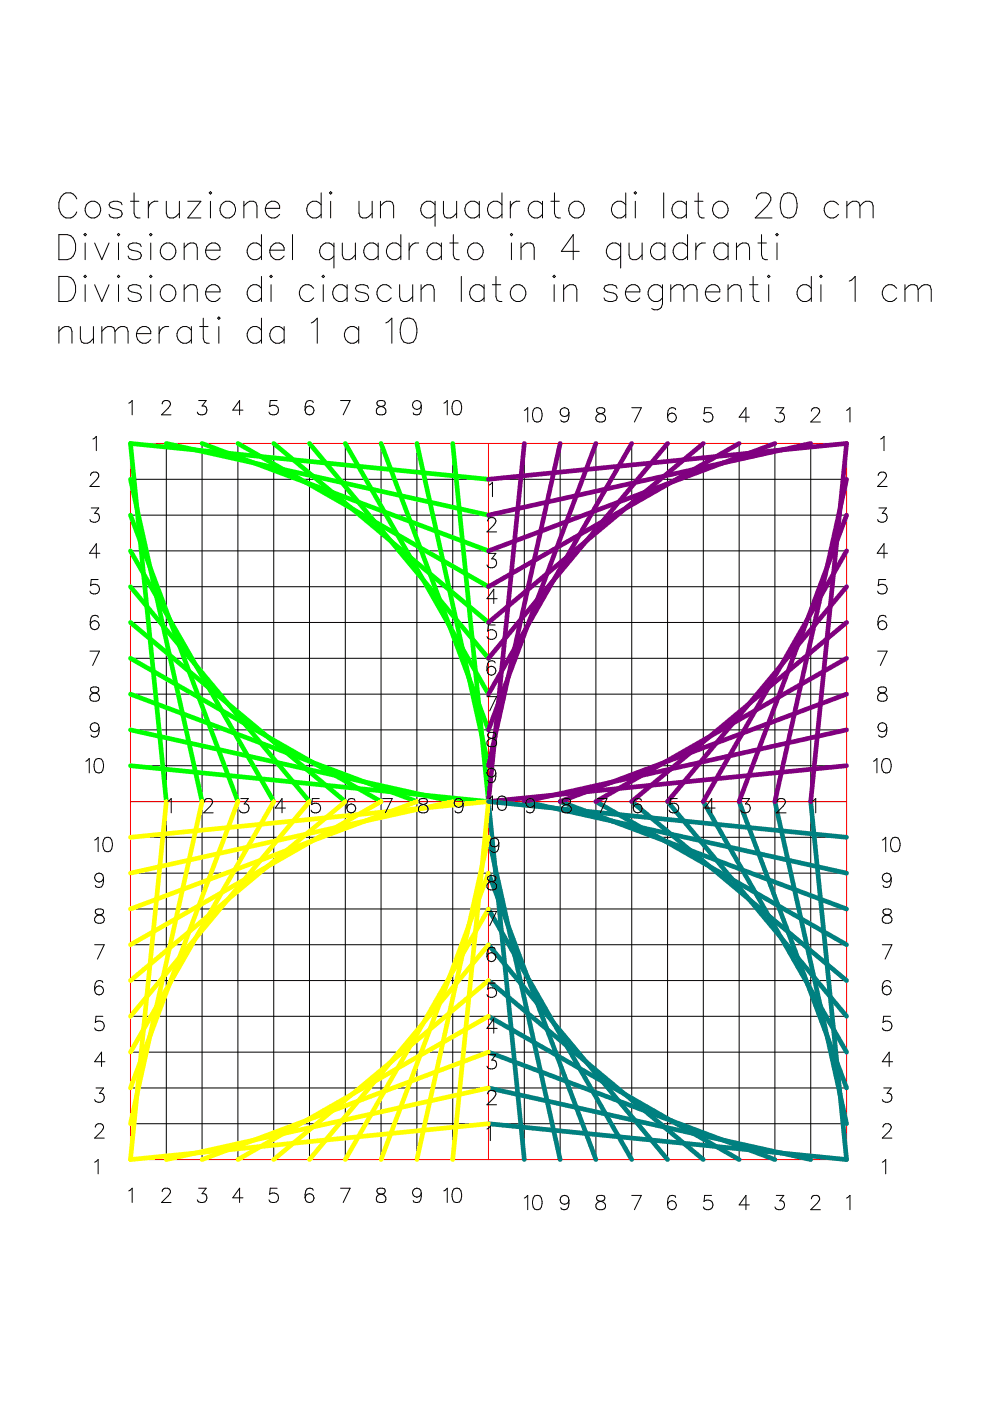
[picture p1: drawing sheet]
<svg xmlns="http://www.w3.org/2000/svg" width="210mm" height="297mm" viewBox="0 0 210 297" stroke-linecap="round" stroke-linejoin="round" font-family="sans-serif">
<path d="M27.7 94h151.8v151.9h-151.8zM103.6 94v151.9M27.7 169.9h151.8" fill="none" stroke="#f00" stroke-width=".21"/>
<g fill="none" stroke="#000" stroke-width=".21">
<path d="M12.5 49.7h1.7a2.23 2.23 0 0 1 1.8 2.1 3.2 3.2 0 0 1-1 3l-.8 .3h-1.7zM12.5 58.6h1.7a2.53 2.53 0 0 1 1.8 3.3 2.23 2.23 0 0 1-1.8 2h-1.7zM16.3 42.2a1.84 1.84 0 0 0-1.8-1.4 1.84 1.84 0 0 0-1.8 1.4 3 3 0 0 0 1.3 4 1.89 1.89 0 0 0 2.3-1.3M18.1 49.5l.2 .2-.2 .3-.3-.3zM18.1 51.5v3.6M18.1 58.4l.2 .2-.2 .3-.3-.3zM18.3 43.4a1.76 1.76 0 0 1 3 .5 1.76 1.76 0 0 1-2 2.3 1.86 1.86 0 0 1-1-2.8zM20.1 51.5l1.5 3.6 1.5-3.6M25.1 49.5l.3 .2-.3 .3-.2-.3zM25.1 51.5v3.6M25.1 58.4l.3 .2-.3 .3-.2-.3zM25.9 43.4l-.3-.5-.7-.2h-.8l-.7 .2-.3 .5 .3 .5 2.2 .8 .3 .5-.3 .8-.7 .2h-.8l-.7-.2-.3-.6"/>
<path d="M27.7 42.7h1.7M28.4 40.9v4.3l.3 .8 .5 .2h.5M30 52.3l-.3-.5-.8-.3h-.7l-.8 .3-.2 .5 .2 .5 2.3 .8 .3 .7-.3 .5-.8 .3h-.7l-.8-.3-.2-.5M31.5 42.7v3.5M31.7 58.6l.3-.2 .2 .2-.2 .3zM32 49.5l.2 .2-.2 .3-.3-.3zM32 51.5v3.6M33.5 42.7a1.72 1.72 0 0 0-2 1.5M34.2 52.3a1.74 1.74 0 0 1 2.8-.2 1.74 1.74 0 0 1-.5 2.7 1.73 1.73 0 0 1-2.2-.3 1.73 1.73 0 0 1-.1-2.2zM35.3 42.7v2.5l.2 .8 .5 .2h.8l.5-.2 .7-.8M38 42.7v3.5M39.1 52.5l.7-.7 .5-.3h.8l.5 .3 .2 .7v2.6"/>
<path d="M39.1 51.5v3.6M39.8 42.7h2.8l-2.8 3.5h2.8M43.6 53a1.68 1.68 0 0 0 1 1.9 1.68 1.68 0 0 0 2.1-.6M43.9 52.3a1.47 1.47 0 0 1 1.7-.8 1.47 1.47 0 0 1 1.1 1.5h-3.1zM44.6 40.6l.3 .3-.3 .2-.2-.2zM44.6 42.7v3.5M46.9 43.4a1.76 1.76 0 0 1 2.9 .2 1.76 1.76 0 0 1-1.1 2.6 1.8 1.8 0 0 1-1.8-.8 1.8 1.8 0 0 1 0-2zM51.7 43.7l1.3-1h.7l.5 .2 .3 .8v2.5M51.7 42.7v3.5M55.4 52.3a1.71 1.71 0 0 0-2.4-.4 1.71 1.71 0 0 0-.3 2.4 1.59 1.59 0 0 0 2.7 0M55.4 49.7v5.4M55.4 58.6v5.3"/>
<path d="M56.3 44.2a1.67 1.67 0 0 0 .9 1.9 1.67 1.67 0 0 0 2.1-.7M56.5 43.4a1.47 1.47 0 0 1 1.7-.7 1.47 1.47 0 0 1 1.1 1.5h-3zM57.2 53a1.67 1.67 0 0 0 1 1.9 1.67 1.67 0 0 0 2-.6M57.2 58.6l.3-.2 .2 .2-.2 .3zM57.5 52.3a1.46 1.46 0 0 1 1.7-.8 1.46 1.46 0 0 1 1 1.5h-3zM62 49.7v5.4M68.1 43.4a1.76 1.76 0 0 0-3.1 .5 1.76 1.76 0 0 0 2.1 2.3l1-.8M68.1 40.9v5.3M68.5 58.4l.3 .2-.3 .3-.2-.3zM70.1 40.6l.3 .3-.3 .2-.3-.2zM70.1 42.7v3.5M70.8 52.3a1.74 1.74 0 0 0-2.7-.2 1.74 1.74 0 0 0 .4 2.7 1.55 1.55 0 0 0 2.3-.5"/>
<path d="M70.8 51.5v5.3M72.6 51.5v2.5l.2 .8 .5 .3h.8l.5-.3 .8-.8M75.4 51.5v3.6M76.1 42.7v2.5l.3 .8 .5 .2h.7l.5-.2 .8-.8M78.9 42.7v3.5M80.2 52.3a1.74 1.74 0 0 0-2.7-.2 1.74 1.74 0 0 0 .4 2.7 1.57 1.57 0 0 0 2.3-.5M80.2 51.5v3.6M80.7 43.7l.7-.8 .5-.2h.8l.5 .2 .3 .8v2.5M80.7 42.7v3.5M85 52.3a1.74 1.74 0 0 0-2.7-.2 1.74 1.74 0 0 0 .4 2.7 1.57 1.57 0 0 0 2.3-.5M85 49.7v5.4M86.7 51.5v3.6"/>
<path d="M88.8 51.5a1.72 1.72 0 0 0-2.1 1.5M92.2 43.4a1.76 1.76 0 0 0-2.8 .2 1.76 1.76 0 0 0 1.1 2.6h.7l1-.8M92.2 42.7v5.3M93.6 52.3a1.74 1.74 0 0 0-2.7-.2 1.74 1.74 0 0 0 .4 2.7 1.55 1.55 0 0 0 2.3-.5M93.6 51.5v3.6M94 42.7v2.5l.3 .8 .5 .2h.7l.6-.2 .7-.8M95.4 51.5h1.7M96.1 49.7v4.3l.3 .8 .5 .3h.5M96.8 42.7v3.5M97.8 58.6v5.3M99.4 52.3a1.74 1.74 0 0 1 2.7-.2 1.74 1.74 0 0 1-.4 2.7 1.74 1.74 0 0 1-2.2-.3 1.74 1.74 0 0 1-.1-2.2zM101.6 43.4a1.76 1.76 0 0 0-3 .5 1.76 1.76 0 0 0 2 2.3l1-.8"/>
<path d="M101.6 42.7v3.5M105.2 58.6v4.3l.2 .8 .5 .2h.5M106.4 43.4a1.76 1.76 0 0 0-3 .5 1.76 1.76 0 0 0 2 2.3l1-.8M106.4 40.9v5.3M108.2 42.7v3.5M108.4 49.5l.3 .2-.3 .3-.2-.3zM108.4 51.5v3.6M110.2 42.7a1.69 1.69 0 0 0-2 1.5M110.5 52.5l.7-.7 .5-.3h.8l.5 .3 .3 .7v2.6M110.5 51.5v3.6M115 43.4a1.76 1.76 0 0 0-3 .5 1.76 1.76 0 0 0 2 2.3l1-.8M115 42.7v3.5"/>
<path d="M116.8 42.7h1.8M117.2 58.6l.3-.2 .3 .2-.3 .3zM117.6 40.9v4.3l.2 .8 .5 .2h.5M120.8 43.4a1.76 1.76 0 0 1 3.1 .5 1.76 1.76 0 0 1-2 2.3 1.86 1.86 0 0 1-1.1-2.8zM122.8 53.3h-3.8l2.5-3.6v5.4M131.6 52.3a1.74 1.74 0 0 0-2.7-.2 1.74 1.74 0 0 0 .4 2.7 1.55 1.55 0 0 0 2.3-.5M131.6 51.5v5.3M132.7 43.4a1.74 1.74 0 0 0-2.7-.1 1.74 1.74 0 0 0 .4 2.7 1.55 1.55 0 0 0 2.3-.6M132.7 40.9v5.3M133.4 51.5v2.5l.2 .8 .5 .3h.8l.5-.3 .7-.8M134.7 40.6l.3 .3-.3 .2-.2-.2zM134.7 42.7v3.5"/>
<path d="M136.1 51.5v3.6M140.7 40.9v5.3M141 52.3a1.74 1.74 0 0 0-2.7-.2 1.74 1.74 0 0 0 .4 2.7 1.57 1.57 0 0 0 2.3-.5M141 51.5v3.6M145.5 43.4a1.76 1.76 0 0 0-3 .5 1.76 1.76 0 0 0 2 2.3l1-.8M145.5 42.7v3.5M145.8 52.3a1.74 1.74 0 0 0-2.7-.2 1.74 1.74 0 0 0 .4 2.7 1.57 1.57 0 0 0 2.3-.5M145.8 49.7v5.4M147.3 42.7h1.8M147.5 51.5v3.6M148 40.9v4.3l.3 .8 .5 .2h.5M149.6 51.5a1.72 1.72 0 0 0-2.1 1.5"/>
<path d="M151.3 43.4a1.76 1.76 0 0 1 3.1 .5 1.76 1.76 0 0 1-2 2.3 1.86 1.86 0 0 1-1.1-2.8zM154.4 52.3a1.74 1.74 0 0 0-2.7-.2 1.74 1.74 0 0 0 .4 2.7 1.55 1.55 0 0 0 2.3-.5M154.4 51.5v3.6M156.1 52.5l.8-.7 .5-.3h.8l.5 .3 .2 .7v2.6M156.1 51.5v3.6M159.7 58.6v4.3l.2 .8 .5 .2h.6M160.4 42.2a1.32 1.32 0 0 1 1-1.3h1a1.3 1.3 0 0 1 .8 2l-.5 .8-2.6 2.5h3.6M160.7 51.5h1.8M161.5 49.7v4.3l.2 .8 .5 .3h.5M163 58.4l.2 .2-.2 .3-.3-.3zM164.7 49.5l.3 .2-.3 .3-.2-.3zM164.7 51.5v3.6"/>
<path d="M166.2 41.1a1.73 1.73 0 0 1 2.5 .8 4.4 4.4 0 0 1-.5 4.1 1.73 1.73 0 0 1-2.5-.8 4.4 4.4 0 0 1 .5-4.1zM172 58.6v5.3M174.1 58.4l.2 .2-.2 .3-.3-.3zM177.8 43.4a1.72 1.72 0 0 0-2.4-.4 1.72 1.72 0 0 0-.4 2.4 1.59 1.59 0 0 0 2.8 0M179.6 43.7l1.2-1h.8l.5 .2 .2 .8M179.6 42.7v3.5M180.1 59.6l.5-.2 .7-.8v5.3M182.3 43.7l.8-.8 .5-.2h.8l.5 .2 .2 .8v2.5M182.3 43.7v2.5M12.5 69.2v3.6M12.5 70.3l.8-.8 .5-.3h.7l.5 .3 .3 .8v2.5M17 69.2v2.6l.3 .7 .5 .3h.8l.5-.3 .7-.7"/>
<path d="M18.1 60.4v3.5M19.8 69.2v3.6M20.1 60.4l1.5 3.5 1.5-3.5M21.6 70.3l.8-.8 .5-.3h.7l.5 .3 .3 .8M21.6 69.2v3.6M24.4 70.3l.7-.8 .5-.3h.8l.5 .3 .3 .8v2.5M24.4 70.3v2.5M25.1 60.4v3.5M28.9 70.7a1.67 1.67 0 0 0 1 1.9 1.67 1.67 0 0 0 2.1-.6M29.7 69.5a1.4 1.4 0 0 1 1.5-.1 1.4 1.4 0 0 1 .8 1.3h-3.1l.3-.7zM30 61.1l-.3-.5-.8-.2h-.7l-.8 .2-.2 .5 .2 .5 2.3 .8 .3 .8-.3 .5-.8 .2h-.7l-.8-.2-.2-.5M32 60.4v3.5"/>
<path d="M33.7 69.2v3.6M34.2 61.1a1.72 1.72 0 0 1 2.5-.4 1.72 1.72 0 0 1 .3 2.5 1.72 1.72 0 0 1-2.4 .4 1.72 1.72 0 0 1-.4-2.5zM35.8 69.2a1.72 1.72 0 0 0-2.1 1.5M39.1 60.4v3.5M39.1 61.4l.7-.8 .5-.2h.8l.5 .2 .2 .8v2.5M40.6 70a1.74 1.74 0 0 0-2.7-.2 1.74 1.74 0 0 0 .4 2.7 1.57 1.57 0 0 0 2.3-.5M40.6 69.2v3.6M42.3 69.2h1.8M43.1 67.5v4.3l.2 .7 .6 .3h.5M43.6 61.9a1.68 1.68 0 0 0 1 1.9 1.68 1.68 0 0 0 2.1-.6M43.9 61.1a1.47 1.47 0 0 1 1.7-.8 1.47 1.47 0 0 1 1.1 1.6h-3.1zM46.4 67.2l.3 .3-.3 .2-.3-.2z"/>
<path d="M46.4 69.2v3.6M55.4 67.5v5.3M55.4 61.1a1.72 1.72 0 0 0-2.4-.4 1.72 1.72 0 0 0-.3 2.5 1.59 1.59 0 0 0 2.7 0M55.4 70a1.71 1.71 0 0 0-2.4-.4 1.71 1.71 0 0 0-.3 2.4 1.59 1.59 0 0 0 2.7 0M57.5 60.4v3.5M60.2 70a1.74 1.74 0 0 0-2.7-.2 1.74 1.74 0 0 0 .5 2.7 1.55 1.55 0 0 0 2.2-.5M60.2 69.2v3.6M66 68.5l.5-.3 .8-.7v5.3M66.5 61.1a1.72 1.72 0 0 0-2.4-.4 1.72 1.72 0 0 0-.4 2.5 1.59 1.59 0 0 0 2.8 0M68.5 60.4v3.5M73.6 61.1a1.73 1.73 0 0 0-2.4-.4 1.73 1.73 0 0 0-.4 2.5 1.61 1.61 0 0 0 2.8 0M73.6 60.4v3.5"/>
<path d="M76.1 70a1.74 1.74 0 0 0-2.8-.2 1.74 1.74 0 0 0 .5 2.7 1.55 1.55 0 0 0 2.3-.5M76.1 69.2v3.6M78.1 61.1l-.2-.5-.8-.2h-.7l-.8 .2-.2 .5 .2 .5 2.3 .8 .2 .8-.2 .5-.8 .2h-.7l-.8-.2-.2-.5M81.8 68.5l.5-.3 .8-.7v5.3M83 61.1a1.72 1.72 0 0 0-2.5-.4 1.72 1.72 0 0 0-.3 2.5 1.59 1.59 0 0 0 2.8 0M84.7 60.4v2.5l.3 .8 .5 .2h.7l.5-.2 .8-.8M85.6 67.7a1.71 1.71 0 0 1 2.5 .8 4.4 4.4 0 0 1-.5 4 1.71 1.71 0 0 1-2.5-.7 4.4 4.4 0 0 1 .5-4.1zM87.5 60.4v3.5M89.3 61.4l.7-.8 .6-.2h.7l.5 .2 .3 .8v2.5M89.3 60.4v3.5M102.6 61.1a1.73 1.73 0 0 0-2.4-.4 1.73 1.73 0 0 0-.4 2.5 1.61 1.61 0 0 0 2.8 0M102.6 60.4v3.5"/>
<path d="M104.4 60.4h1.8M108.4 61.1a1.73 1.73 0 0 1 2.5-.4 1.73 1.73 0 0 1 .3 2.5 1.73 1.73 0 0 1-2.4 .4 1.73 1.73 0 0 1-.4-2.5zM117.5 60.4v3.5M119.5 61.4l.8-.8 .5-.2h.7l.5 .2 .3 .8v2.5M119.5 60.4v3.5M130.8 61.1l-.2-.5-.8-.2h-.7l-.8 .2-.2 .5 .2 .5 2.3 .8 .2 .8-.2 .5-.8 .2h-.7l-.8-.2-.2-.5M132.6 61.9a1.68 1.68 0 0 0 1 1.9 1.68 1.68 0 0 0 2.1-.6M132.9 61.1a1.47 1.47 0 0 1 1.7-.8 1.47 1.47 0 0 1 1.1 1.6h-3.1zM140.5 60.4v4a1.4 1.4 0 0 1-2.3 1M140.5 61.1a1.73 1.73 0 0 0-2.5-.4 1.73 1.73 0 0 0-.3 2.5 1.61 1.61 0 0 0 2.8 0M142.2 61.4l.8-.8 .5-.2h.8l.5 .2 .2 .8M142.2 60.4v3.5"/>
<path d="M145 61.4l.8-.8 .5-.2h.7l.5 .2 .3 .8v2.5M145 61.4v2.5M149.6 61.9a1.68 1.68 0 0 0 1 1.9 1.68 1.68 0 0 0 2-.6M149.8 61.1a1.47 1.47 0 0 1 1.7-.8 1.47 1.47 0 0 1 1.1 1.6h-3zM154.4 60.4v3.5M154.4 61.4l.7-.8 .5-.2h.8l.5 .2 .3 .8v2.5M158.9 60.4h1.8M163 60.4v3.5M172 61.1a1.72 1.72 0 0 0-2.4-.4 1.72 1.72 0 0 0-.4 2.5 1.59 1.59 0 0 0 2.8 0M174.1 60.4v3.5M190.1 61.1a1.73 1.73 0 0 0-2.4-.4 1.73 1.73 0 0 0-.4 2.5 1.61 1.61 0 0 0 2.8 0M191.9 61.4l.7-.8 .5-.2h.8l.5 .2 .3 .8"/>
<path d="M191.9 60.4v3.5M194.7 61.4l.7-.8 .5-.2h.8l.5 .2 .2 .8v2.5M194.7 61.4v2.5M19.7 93.1l.7-.6v3M27.3 85.5l.7-.6v3M34.4 85.6a.72 .72 0 0 1 .6-.7h.5a.75 .75 0 0 1 .5 1.2l-1.8 1.8h2.1M35.3 94v151.9M42.1 84.9h1.6l-.9 1.2a.97 .97 0 0 1 1.1 1.1 .97 .97 0 0 1-1.3 .7l-.5-.1-.3-.4M42.8 94v151.9M50.4 94v151.9M51.5 87h-2.1l1.4-2.1v3M58 94v151.9"/>
<path d="M58.8 84.9h-1.5l-.1 1.3a1.07 1.07 0 0 1 1.6 0 1.07 1.07 0 0 1-.2 1.6 1.07 1.07 0 0 1-1.6-.4M65.6 94v151.9M66.4 85.3a.88 .88 0 0 0-.8-.4 .88 .88 0 0 0-.8 .6l-.1 1.5M72.2 84.9h2l-1.4 3M73.2 94v151.9M80.1 85.1a.61 .61 0 0 0 .3 1 1.22 1.22 0 0 1 1.4 1.3l-.1 .3a1.2 1.2 0 0 1-1.9-.3 .96 .96 0 0 1 .9-1.2l.5-.1a.64 .64 0 0 0 .3-1l-.4-.2zM80.8 94v151.9M88.4 94v151.9M89.3 85.9l-.1 1.5a.89 .89 0 0 1-.8 .5 .89 .89 0 0 1-.8-.4M94.1 85.5l.7-.6v3M96 94v151.9M96.3 85.1a1 1 0 0 1 1.4 .4 2.49 2.49 0 0 1-.3 2.3 1.01 1.01 0 0 1-1.4-.4 2.51 2.51 0 0 1 .3-2.3z"/>
<path d="M111.2 94v151.9M111.2 87l.7-.6v3.1M113.3 86.6a1 1 0 0 1 1.5 .4 2.44 2.44 0 0 1-.3 2.3 .98 .98 0 0 1-1.4-.4 2.51 2.51 0 0 1 .2-2.3zM118.8 94v151.9M120.6 87.4l-.1 1.5a.9 .9 0 0 1-.8 .6 .9 .9 0 0 1-.8-.5M126.3 94v151.9M126.6 86.6a.59 .59 0 0 0 .3 1 1.28 1.28 0 0 1 1.5 1.3 1.06 1.06 0 0 1-1.2 .6 1.06 1.06 0 0 1-.9-1 1.45 1.45 0 0 1 1.5-.9 .6 .6 0 0 0 .3-1l-.4-.2zM133.9 94v151.9M133.9 86.4h2.1l-1.5 3.1M141.5 94v151.9M143.3 86.9a.87 .87 0 0 0-.9-.5 .87 .87 0 0 0-.7 .6l-.2 1.5M149.1 94v151.9"/>
<path d="M150.9 86.4h-1.5l-.1 1.3a1.08 1.08 0 0 1 1.6 0 1.08 1.08 0 0 1-.2 1.6 1.08 1.08 0 0 1-1.6-.4M156.7 94v151.9M158.9 88.5h-2.2l1.5-2.1v3.1M164.3 94v151.9M164.6 86.4h1.6l-.9 1.2a.98 .98 0 0 1 1.1 1.1 .98 .98 0 0 1-1.4 .8l-.4-.2-.3-.4M171.9 94v151.9M172 87.2a.74 .74 0 0 1 .6-.8h.6a.73 .73 0 0 1 .4 1.2l-1.7 1.9h2M179.5 87l.7-.6v3.1M186.7 93.1l.7-.6v3M19.2 100.8l.3-.6 .9-.1a.75 .75 0 0 1 .4 1.2l-1.7 1.8h2M19.3 107.7h1.6l-.8 1.1a.97 .97 0 0 1 1 1.2 .97 .97 0 0 1-1.3 .7l-.5-.1-.2-.4M21.2 117.3h-2.2l1.4-2v3"/>
<path d="M27.7 101.6h151.8M27.7 109.2h151.8M27.7 116.8h151.8M103.4 110.5a.74 .74 0 0 1 .6-.8h.5a.72 .72 0 0 1 .5 1.2l-1.7 1.9h2M103.5 117.3h1.6l-.8 1.2a.98 .98 0 0 1 1 1.1 .98 .98 0 0 1-1.3 .8l-.5-.2-.2-.4M103.7 102.8l.7-.5v3M186.2 100.8l.3-.6 .9-.1a.76 .76 0 0 1 .4 1.2l-1.7 1.8h2M186.4 107.7h1.5l-.8 1.1a.97 .97 0 0 1 1 1.2 .97 .97 0 0 1-1.3 .7l-.4-.1-.3-.4M188.2 117.3h-2.2l1.4-2v3M19.1 138h2l-1.5 3.1M20.8 122.9h-1.5l-.1 1.3a1.07 1.07 0 0 1 1.6-.1 1.07 1.07 0 0 1-.2 1.6 1.07 1.07 0 0 1-1.5-.4M20.9 130.9a.87 .87 0 0 0-.9-.4 .87 .87 0 0 0-.7 .5l-.2 1.5"/>
<path d="M27.7 124.4h151.8M27.7 132h151.8M27.7 139.6h151.8M105 132.5h-1.5l-.1 1.3a1.08 1.08 0 0 1 1.6 0 1.08 1.08 0 0 1-.2 1.6 1.08 1.08 0 0 1-1.5-.4M105.4 126.9h-2.1l1.4-2v3.1M186.1 138h2l-1.5 3.1M187.8 122.9h-1.4l-.2 1.3a1.07 1.07 0 0 1 1.6-.1 1.07 1.07 0 0 1-.2 1.6 1.07 1.07 0 0 1-1.5-.4M187.9 130.9a.87 .87 0 0 0-.9-.4 .87 .87 0 0 0-.7 .5l-.2 1.5M19.3 145.8a.61 .61 0 0 0 .3 1 1.33 1.33 0 0 1 1.5 .9 .77 .77 0 0 1-.7 1l-1.1-.2a.91 .91 0 0 1-.2-.9 .91 .91 0 0 1 .8-.6l.6-.2a.64 .64 0 0 0 .3-1l-.4-.2zM21 154.2l-.1 1.5a.88 .88 0 0 1-.8 .6 .88 .88 0 0 1-.8-.4M27.7 147.2h151.8M27.7 154.7h151.8"/>
<path d="M103.3 147.7h2l-1.5 3M103.5 155.4a.62 .62 0 0 0 .3 1 1.28 1.28 0 0 1 1.5 1.3 1.06 1.06 0 0 1-1.2 .7 1.06 1.06 0 0 1-.8-1.1 1.39 1.39 0 0 1 1.4-.9 .61 .61 0 0 0 .3-1l-.5-.1zM105 140.5a.86 .86 0 0 0-.8-.4 .86 .86 0 0 0-.8 .6l-.1 1.4M186.4 145.8a.61 .61 0 0 0 .2 1 1.33 1.33 0 0 1 1.5 .9 .77 .77 0 0 1-.7 1l-1-.2a.91 .91 0 0 1-.3-.9 .91 .91 0 0 1 .8-.6l.6-.2a.62 .62 0 0 0 .3-1l-.4-.2zM188 154.2l-.1 1.5a.88 .88 0 0 1-.8 .6 .88 .88 0 0 1-.8-.4M18.2 161.4l.7-.6v3.1M20.1 178.1l.7-.6v3.1M20.4 161a.97 .97 0 0 1 1.4 .4 2.53 2.53 0 0 1-.3 2.3 .99 .99 0 0 1-1.4-.4 2.62 2.62 0 0 1 .3-2.3zM22.2 177.7a.97 .97 0 0 1 1.5 .4 2.45 2.45 0 0 1-.3 2.3 .97 .97 0 0 1-1.5-.4 2.45 2.45 0 0 1 .3-2.3zM27.7 162.3h151.8M27.7 169.9h151.8M27.7 177.5h151.8"/>
<path d="M35.6 169.9l.7-.6v3M43.3 170a.68 .68 0 0 1 .6-.7h.6a.72 .72 0 0 1 .4 1.2l-1.7 1.8h2M51.1 169.3h1.5l-.8 1.2a.98 .98 0 0 1 1 1.1 .98 .98 0 0 1-1.3 .7l-.4-.1-.3-.4M60.5 171.3h-2.1l1.4-2v3M67.7 169.3h-1.5l-.1 1.3a1.07 1.07 0 0 1 1.6 0 1.07 1.07 0 0 1-.2 1.6 1.07 1.07 0 0 1-1.5-.4M75.3 169.7a.91 .91 0 0 0-1.3-.3l-.3 .5-.2 1.4M81.1 169.3h2.1l-1.5 3M89 169.4a.61 .61 0 0 0 .3 1.1 1.25 1.25 0 0 1 1.4 1.3l-.1 .2a1.18 1.18 0 0 1-1.9-.2 .96 .96 0 0 1 .9-1.2l.6-.1a.63 .63 0 0 0 .3-1.1l-.5-.1zM98.2 170.3l-.2 1.5a.88 .88 0 0 1-.7 .5 .88 .88 0 0 1-.8-.4M103.7 169.4l.7-.6v3M105.1 163.9l-.1 1.4a1.01 1.01 0 0 1-1.5 .5l-.1-.3M105.8 178.7l-.2 1.4a.99 .99 0 0 1-1.4 .5l-.2-.3"/>
<path d="M105.9 168.9a.98 .98 0 0 1 1.4 .5 2.51 2.51 0 0 1-.3 2.3 1 1 0 0 1-1.4-.5 2.44 2.44 0 0 1 .3-2.3zM113.4 170.3l-.2 1.5a.88 .88 0 0 1-.7 .5 .88 .88 0 0 1-.9-.4M119.4 169.4a.61 .61 0 0 0 .3 1.1 1.28 1.28 0 0 1 1.4 1.3 1.06 1.06 0 0 1-1.2 .6 1.06 1.06 0 0 1-.8-1.1 1.45 1.45 0 0 1 1.4-.8 .61 .61 0 0 0 .3-1.1l-.4-.1zM126.7 169.3h2l-1.4 3M136 169.7a.91 .91 0 0 0-1.3-.3l-.3 .5-.1 1.4M143.6 169.3h-1.4l-.2 1.3a1.08 1.08 0 0 1 1.6 0 1.08 1.08 0 0 1-.2 1.6 1.08 1.08 0 0 1-1.5-.4M151.6 171.3h-2.1l1.4-2v3M157.3 169.3h1.6l-.8 1.2a.98 .98 0 0 1 1 1.1 .98 .98 0 0 1-1.3 .7l-.5-.1-.3-.4M164.8 170a.74 .74 0 0 1 .6-.7h.5a.72 .72 0 0 1 .5 1.2l-1.8 1.8h2.1M172.2 169.9l.8-.6v3M185.2 161.4l.7-.6v3.1M187.1 178.1l.7-.6v3.1"/>
<path d="M187.4 161a.97 .97 0 0 1 1.4 .4 2.53 2.53 0 0 1-.3 2.3 .99 .99 0 0 1-1.4-.4 2.45 2.45 0 0 1 .3-2.3zM189.3 177.7a.97 .97 0 0 1 1.4 .4 2.45 2.45 0 0 1-.3 2.3 .97 .97 0 0 1-1.4-.4 2.45 2.45 0 0 1 .3-2.3zM20.4 192.8a.61 .61 0 0 0 .3 1.1 1.25 1.25 0 0 1 1.4 1.3 1.06 1.06 0 0 1-1.2 .6 1.06 1.06 0 0 1-.8-1.1 1.45 1.45 0 0 1 1.4-.8 .61 .61 0 0 0 .3-1.1l-.4-.1zM21.9 186.1l-.1 1.5a.88 .88 0 0 1-.7 .6 .88 .88 0 0 1-.9-.5M27.7 185.1h151.8M27.7 192.7h151.8M103.3 193.2h2l-1.5 3.1M103.5 185.8a.62 .62 0 0 0 .3 1 1.25 1.25 0 0 1 1.5 1.3l-.2 .3a1.21 1.21 0 0 1-1.8-.3 1 1 0 0 1 .8-1.2l.6-.1a.61 .61 0 0 0 .3-1l-.5-.1zM187.4 192.8a.61 .61 0 0 0 .3 1.1 1.28 1.28 0 0 1 1.4 1.3 1.06 1.06 0 0 1-1.2 .6 1.06 1.06 0 0 1-.8-1.1 1.45 1.45 0 0 1 1.4-.8 .61 .61 0 0 0 .3-1.1l-.4-.1zM189 186.1l-.2 1.5a.88 .88 0 0 1-.7 .6 .88 .88 0 0 1-.9-.5M20.1 200.3h2l-1.4 3M21.8 208.3a.87 .87 0 0 0-.8-.4 .87 .87 0 0 0-.8 .6l-.1 1.4"/>
<path d="M21.8 215.5h-1.4l-.2 1.3a1.08 1.08 0 0 1 1.6 0 1.08 1.08 0 0 1-.2 1.6 1.08 1.08 0 0 1-1.5-.4M27.7 200.3h151.8M27.7 207.9h151.8M27.7 215.5h151.8M105 208.4h-1.5l-.1 1.3a1.08 1.08 0 0 1 1.6 0 1.08 1.08 0 0 1-.2 1.6 1.08 1.08 0 0 1-1.5-.4M105 201.3a.86 .86 0 0 0-.8-.5 .86 .86 0 0 0-.8 .6l-.1 1.5M105.4 218h-2.1l1.4-2v3.1M187.1 200.3h2l-1.4 3M188.8 208.3a.87 .87 0 0 0-.8-.4 .87 .87 0 0 0-.8 .6l-.1 1.4M188.8 215.5h-1.4l-.2 1.3a1.08 1.08 0 0 1 1.6 0 1.08 1.08 0 0 1-.2 1.6 1.08 1.08 0 0 1-1.5-.4M20.2 239a.77 .77 0 0 1 .6-.7h.6a.76 .76 0 0 1 .4 1.1l-1.7 1.9h2M20.4 230.7h1.5l-.8 1.1a.97 .97 0 0 1 1 1.1 .97 .97 0 0 1-1.3 .8l-.4-.1-.3-.5"/>
<path d="M22.2 225.1h-2.1l1.4-2v3M27.7 223.1h151.8M27.7 230.7h151.8M27.7 238.3h151.8M103.3 239.4l.7-.6v3M103.4 231.9a.74 .74 0 0 1 .6-.7h.5a.72 .72 0 0 1 .5 1.1l-1.7 1.9h2M103.5 223.6h1.6l-.8 1.2a.97 .97 0 0 1 1 1.1 .97 .97 0 0 1-1.3 .7l-.5-.1-.2-.4M187.2 239l.3-.6 .9-.1a.76 .76 0 0 1 .4 1.1l-1.7 1.9h2M187.4 230.7h1.6l-.9 1.1a.98 .98 0 0 1 1 1.1 .98 .98 0 0 1-1.3 .8l-.4-.1-.3-.5M189.3 225.1h-2.2l1.4-2v3M20.1 246.4l.7-.5v3M27.3 252.5l.7-.6v3.1"/>
<path d="M34.4 252.6a.72 .72 0 0 1 .6-.7h.5a.75 .75 0 0 1 .5 1.2l-1.8 1.9h2.1M42.1 251.9h1.6l-.9 1.2a.97 .97 0 0 1 1.1 1.1 .97 .97 0 0 1-1.3 .8l-.5-.2-.3-.4M51.5 254h-2.1l1.4-2.1v3.1M58.8 251.9h-1.5l-.1 1.3a1.07 1.07 0 0 1 1.6 0 1.07 1.07 0 0 1-.2 1.6 1.07 1.07 0 0 1-1.6-.4M66.4 252.3a.88 .88 0 0 0-.8-.4 .88 .88 0 0 0-.8 .6l-.1 1.5M72.2 251.9h2l-1.4 3.1M80.1 252.1a.61 .61 0 0 0 .3 1 1.22 1.22 0 0 1 1.4 1.3l-.1 .3a1.2 1.2 0 0 1-1.9-.3 .96 .96 0 0 1 .9-1.2l.5-.1a.64 .64 0 0 0 .3-1l-.4-.2zM89.3 252.9l-.1 1.5a.89 .89 0 0 1-.8 .6 .89 .89 0 0 1-.8-.5M94.1 252.5l.7-.6v3.1M96.3 252.1a1 1 0 0 1 1.4 .4 2.49 2.49 0 0 1-.3 2.3 1.01 1.01 0 0 1-1.4-.4 2.51 2.51 0 0 1 .3-2.3zM111.2 254l.7-.6v3.1M113.3 253.6a1.02 1.02 0 0 1 1.5 .4 2.44 2.44 0 0 1-.3 2.3 .98 .98 0 0 1-1.4-.4 2.56 2.56 0 0 1 .2-2.3z"/>
<path d="M120.6 254.4l-.1 1.5a.9 .9 0 0 1-.8 .6 .9 .9 0 0 1-.8-.4M126.6 253.6a.61 .61 0 0 0 .3 1 1.28 1.28 0 0 1 1.5 1.3 1.06 1.06 0 0 1-1.2 .6 1.06 1.06 0 0 1-.9-1 1.45 1.45 0 0 1 1.5-.9 .61 .61 0 0 0 .3-1l-.4-.2zM133.9 253.4h2.1l-1.5 3.1M143.3 253.9a.91 .91 0 0 0-1.3-.3l-.3 .4-.2 1.5M150.9 253.4h-1.5l-.1 1.3a1.08 1.08 0 0 1 1.6 0 1.08 1.08 0 0 1-.2 1.6 1.08 1.08 0 0 1-1.6-.4M158.9 255.5h-2.2l1.5-2.1v3.1M164.6 253.4h1.6l-.9 1.2a.98 .98 0 0 1 1.1 1.1 .98 .98 0 0 1-1.4 .8l-.4-.2-.3-.4M172 254.2a.74 .74 0 0 1 .6-.8h.6a.73 .73 0 0 1 .4 1.2l-1.7 1.9h2M179.5 254l.7-.6v3.1M187.1 246.4l.7-.5v3"/>
<circle cx="65.6" cy="87" r=".95"/>
<circle cx="88.4" cy="85.9" r=".94"/>
<circle cx="119.7" cy="87.4" r=".94"/>
<circle cx="142.5" cy="88.5" r=".94"/>
<circle cx="20.1" cy="132.6" r=".94"/>
<circle cx="187.1" cy="132.6" r=".94"/>
<circle cx="20.1" cy="154.2" r=".95"/>
<circle cx="104.2" cy="142.2" r=".94"/>
<circle cx="187.1" cy="154.2" r=".95"/>
<circle cx="74.5" cy="171.4" r=".95"/>
<circle cx="97.2" cy="170.2" r=".95"/>
<circle cx="104.2" cy="163.8" r=".95"/>
<circle cx="104.8" cy="178.6" r=".94"/>
<circle cx="112.4" cy="170.2" r=".95"/>
<circle cx="135.2" cy="171.4" r=".95"/>
<circle cx="21" cy="186.1" r=".94"/>
<circle cx="188" cy="186.1" r=".94"/>
<circle cx="21" cy="210" r=".95"/>
<circle cx="104.2" cy="202.9" r=".94"/>
<circle cx="188" cy="210" r=".95"/>
<circle cx="65.6" cy="254" r=".95"/>
<circle cx="88.4" cy="252.9" r=".94"/>
<circle cx="119.7" cy="254.4" r=".95"/>
<circle cx="142.5" cy="255.5" r=".94"/>
</g>
<g fill="none" stroke="#0f0" stroke-width=".99">
<path d="M35.3 94l68.3 15.2M42.8 94l60.8 22.8M50.4 94l53.2 30.4M58 94l45.6 38M65.6 94l38 45.6M73.2 94l30.4 53.2M80.8 94l22.8 60.7M88.4 94l15.2 68.3M96 94l7.6 75.9-75.9-7.6M27.7 101.6l15.1 68.3M27.7 109.2l22.7 60.7M27.7 116.8l30.3 53.1"/>
<path d="M103.6 101.6l-75.9-7.6 7.6 75.9M27.7 124.4l37.9 45.5M27.7 132l45.5 37.9M27.7 139.6l53.1 30.3M27.7 147.2l60.7 22.7M27.7 154.7l68.3 15.2"/>
</g>
<g fill="none" stroke="#008080" stroke-width=".99">
<path d="M103.6 177.5l15.2 68.4M111.2 169.9l68.3 15.2M118.8 169.9l60.7 22.8M126.3 169.9l53.2 30.4M133.9 169.9l45.6 38M141.5 169.9l38 45.6M149.1 169.9l30.4 53.2M156.7 169.9l22.8 60.8M164.3 169.9l15.2 68.4M171.9 169.9l7.6 76-75.9-7.6M179.5 177.5l-75.9-7.6 7.6 76M103.6 185.1l22.7 60.8"/>
<path d="M103.6 192.7l30.3 53.2M103.6 200.3l37.9 45.6M103.6 207.9l45.5 38M103.6 215.5l53.1 30.4M103.6 223.1l60.7 22.8M103.6 230.7l68.3 15.2"/>
</g>
<g fill="none" stroke="#800080" stroke-width=".99">
<path d="M111.2 94l-7.6 75.9 75.9-7.6M118.8 94l-15.2 68.3M126.3 94l-22.7 60.7M133.9 94l-30.3 53.2M141.5 94l-37.9 45.6M149.1 94l-45.5 38M156.7 94l-53.1 30.4M164.3 94l-60.7 22.8M171.9 94l-68.3 15.2M103.6 101.6l75.9-7.6-7.6 75.9M179.5 101.6l-15.2 68.3M179.5 109.2l-22.8 60.7"/>
<path d="M179.5 116.8l-30.4 53.1M179.5 124.4l-38 45.5M179.5 132l-45.6 37.9M179.5 139.6l-53.2 30.3M179.5 147.2l-60.7 22.7M179.5 154.7l-68.3 15.2"/>
</g>
<g fill="none" stroke="#ff0" stroke-width=".99">
<path d="M27.7 177.5l75.9-7.6-7.6 76M35.3 169.9l-7.6 76 75.9-7.6M42.8 169.9l-15.1 68.4M50.4 169.9l-22.7 60.8M58 169.9l-30.3 53.2M65.6 169.9l-37.9 45.6M73.2 169.9l-45.5 38M80.8 169.9l-53.1 30.4M88.4 169.9l-60.7 22.8M96 169.9l-68.3 15.2M103.6 177.5l-15.2 68.4M103.6 185.1l-22.8 60.8"/>
<path d="M103.6 192.7l-30.4 53.2M103.6 200.3l-38 45.6M103.6 207.9l-45.6 38M103.6 215.5l-53.2 30.4M103.6 223.1l-60.8 22.8M103.6 230.7l-68.3 15.2"/>
</g>
</svg>
